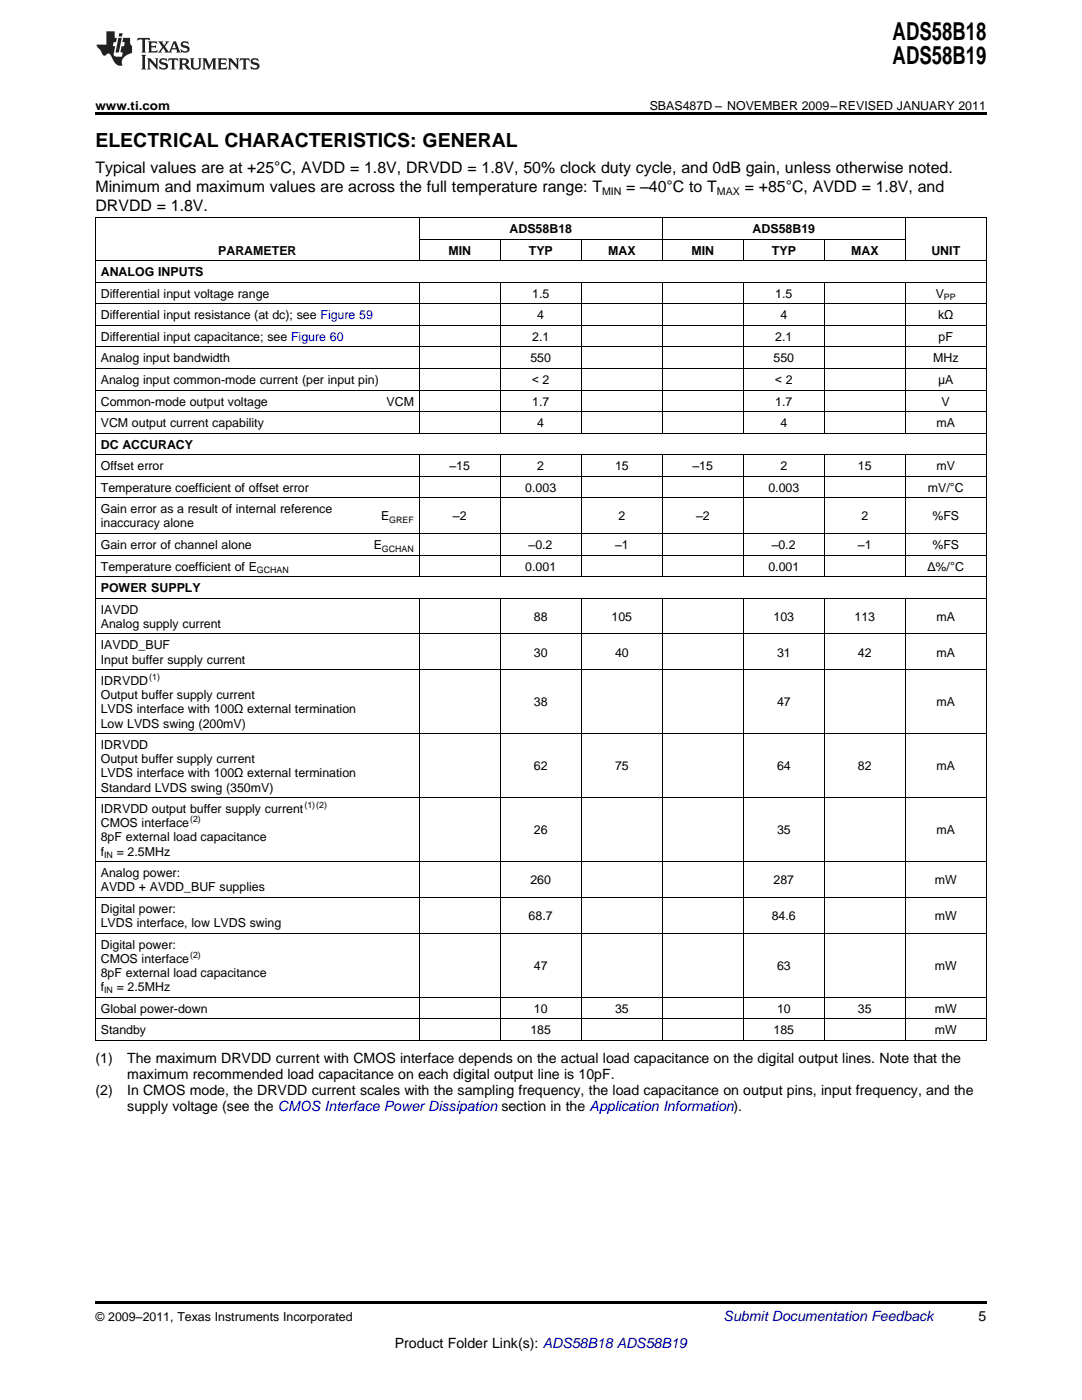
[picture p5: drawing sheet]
<svg xmlns="http://www.w3.org/2000/svg" width="216mm" height="279mm" viewBox="0 0 216 279" stroke-linecap="round" stroke-linejoin="round" font-family="sans-serif">
<defs><g id="words">
<g font-size="4.9">
<text x="178.1" y="7.9">ADS58B18</text>
<text x="178.1" y="12.8">ADS58B19</text>
</g>
<text font-size="3.9" x="19" y="29.3">ELECTRICAL CHARACTERISTICS: GENERAL</text>
<g font-size="3.2">
<text x="19" y="34.4">Typical values are at +25°C, AVDD = 1.8V, DRVDD = 1.8V, 50% clock duty cycle, and 0dB gain, unless otherwise noted.</text>
<text x="19" y="38.3">Minimum and maximum values are across the full temperature range: T</text>
<text x="124.9" y="38.3">= –40°C to T</text>
<text x="148.6" y="38.3">= +85°C, AVDD = 1.8V, and</text>
<text x="19" y="42.2">DRVDD = 1.8V.</text>
</g>
<g font-size="2.8">
<text x="19" y="212.2">(1)</text>
<text x="25.4" y="212.2">The maximum DRVDD current with CMOS interface depends on the actual load capacitance on the digital output lines. Note that the</text>
<text x="25.4" y="215.4">maximum recommended load capacitance on each digital output line is 10pF.</text>
<text x="19" y="218.6">(2)</text>
<text x="25.4" y="218.6">In CMOS mode, the DRVDD current scales with the sampling frequency, the load capacitance on output pins, input frequency, and the</text>
<text x="25.4" y="221.8">supply voltage (see the CMOS Interface Power Dissipation section in the Application Information).</text>
<text x="195.3" y="263.6">5</text>
<text x="78.8" y="269">Product Folder Link(s): ADS58B18 ADS58B19</text>
</g>
<text font-size="2.8" fill="#0000c8" x="144.4" y="263.6">Submit Documentation Feedback</text>
<g font-size="2.5">
<text x="19" y="21.9">www.ti.com</text>
<text x="129.6" y="21.9">SBAS487D – NOVEMBER 2009–REVISED JANUARY 2011</text>
<text x="101.7" y="46.5">ADS58B18</text>
<text x="150.2" y="46.5">ADS58B19</text>
<text x="43.5" y="50.8">PARAMETER</text>
<text x="89.5" y="50.8">MIN</text>
<text x="105.5" y="50.8">TYP</text>
<text x="121.4" y="50.8">MAX</text>
<text x="138" y="50.8">MIN</text>
<text x="154" y="50.8">TYP</text>
<text x="169.8" y="50.8">MAX</text>
<text x="185.8" y="50.8">UNIT</text>
<text x="20.1" y="55.1">ANALOG INPUTS</text>
<text x="20.1" y="59.4">Differential input voltage range</text>
<text x="106.2" y="59.4">1.5</text>
<text x="154.7" y="59.4">1.5</text>
<text x="186.7" y="59.4">V</text>
<text x="20.1" y="63.7">Differential input resistance (at dc); see Figure 59</text>
<text x="107.2" y="63.7">4</text>
<text x="155.7" y="63.7">4</text>
<text x="187.2" y="63.7">kΩ</text>
<text x="20.1" y="68">Differential input capacitance; see Figure 60</text>
<text x="106.2" y="68">2.1</text>
<text x="154.7" y="68">2.1</text>
<text x="187.3" y="68">pF</text>
<text x="20.1" y="72.3">Analog input bandwidth</text>
<text x="20.1" y="76.6">Analog input common-mode current (per input pin)</text>
<text x="105.8" y="72.3">550</text>
<text x="106.1" y="76.6">&lt; 2</text>
<text x="154.3" y="72.3">550</text>
<text x="154.6" y="76.6">&lt; 2</text>
<text x="186.2" y="72.3">MHz</text>
<text x="187.2" y="76.6">µA</text>
<text x="20.1" y="80.9">Common-mode output voltage</text>
<text x="77.1" y="80.9">VCM</text>
<text x="106.2" y="80.9">1.7</text>
<text x="154.7" y="80.9">1.7</text>
<text x="187.9" y="80.9">V</text>
<text x="20.1" y="85.2">VCM output current capability</text>
<text x="20.1" y="89.5">DC ACCURACY</text>
<text x="107.2" y="85.2">4</text>
<text x="155.7" y="85.2">4</text>
<text x="186.9" y="85.2">mA</text>
<text x="20.1" y="93.8">Offset error</text>
<text x="89.7" y="93.8">–15</text>
<text x="107.2" y="93.8">2</text>
<text x="122.7" y="93.8">15</text>
<text x="138.2" y="93.8">–15</text>
<text x="155.7" y="93.8">2</text>
<text x="171.2" y="93.8">15</text>
<text x="186.9" y="93.8">mV</text>
<text x="20.1" y="98.1">Temperature coefficient of offset error</text>
<text x="104.8" y="98.1">0.003</text>
<text x="153.3" y="98.1">0.003</text>
<text x="185.1" y="98.1">mV/°C</text>
<text x="20.1" y="102.4">Gain error as a result of internal reference</text>
<text x="20.1" y="105.3">inaccuracy alone</text>
<text x="76.1" y="103.9">E</text>
<text x="90.4" y="103.9">–2</text>
<text x="123.4" y="103.9">2</text>
<text x="138.9" y="103.9">–2</text>
<text x="171.9" y="103.9">2</text>
<text x="186.1" y="103.9">%FS</text>
<text x="20.1" y="109.6">Gain error of channel alone</text>
<text x="20.1" y="113.9">Temperature coefficient of E</text>
<text x="74.6" y="109.6">E</text>
<text x="104.8" y="113.9">0.001</text>
<text x="105.5" y="109.6">–0.2</text>
<text x="122.7" y="109.6">–1</text>
<text x="153.3" y="113.9">0.001</text>
<text x="154" y="109.6">–0.2</text>
<text x="171.2" y="109.6">–1</text>
<text x="185.1" y="113.9">Δ%/°C</text>
<text x="186.1" y="109.6">%FS</text>
<text x="20.1" y="118.2">POWER SUPPLY</text>
<text x="20.1" y="122.5">IAVDD</text>
<text x="20.1" y="125.3">Analog supply current</text>
<text x="106.5" y="123.9">88</text>
<text x="122" y="123.9">105</text>
<text x="154.3" y="123.9">103</text>
<text x="170.5" y="123.9">113</text>
<text x="186.9" y="123.9">mA</text>
<text x="20.1" y="129.6">IAVDD_BUF</text>
<text x="106.5" y="131">30</text>
<text x="122.7" y="131">40</text>
<text x="155" y="131">31</text>
<text x="171.2" y="131">42</text>
<text x="186.9" y="131">mA</text>
<text x="20.1" y="132.4">Input buffer supply current</text>
<text x="20.1" y="136.7">IDRVDD</text>
<text x="20.1" y="139.6">Output buffer supply current</text>
<text x="20.1" y="142.4">LVDS interface with 100Ω external termination</text>
<text x="106.5" y="141">38</text>
<text x="155" y="141">47</text>
<text x="186.9" y="141">mA</text>
<text x="20.1" y="145.2">Low LVDS swing (200mV)</text>
<text x="20.1" y="149.5">IDRVDD</text>
<text x="20.1" y="152.3">Output buffer supply current</text>
<text x="20.1" y="155.2">LVDS interface with 100Ω external termination</text>
<text x="106.5" y="153.7">62</text>
<text x="122.7" y="153.7">75</text>
<text x="155" y="153.7">64</text>
<text x="171.2" y="153.7">82</text>
<text x="186.9" y="153.7">mA</text>
<text x="20.1" y="158">Standard LVDS swing (350mV)</text>
<text x="20.1" y="162.3">IDRVDD output buffer supply current</text>
<text x="20.1" y="165.1">CMOS interface</text>
<text x="20.1" y="167.9">8pF external load capacitance</text>
<text x="106.5" y="166.5">26</text>
<text x="155" y="166.5">35</text>
<text x="186.9" y="166.5">mA</text>
<text x="20.1" y="170.7">f</text>
<text x="23.3" y="170.7">= 2.5MHz</text>
<text x="20.1" y="175">Analog power:</text>
<text x="20.1" y="177.9">AVDD + AVDD_BUF supplies</text>
<text x="105.8" y="176.5">260</text>
<text x="154.3" y="176.5">287</text>
<text x="186.5" y="176.5">mW</text>
<text x="20.1" y="182.2">Digital power:</text>
<text x="20.1" y="185">LVDS interface, low LVDS swing</text>
<text x="105.5" y="183.6">68.7</text>
<text x="154" y="183.6">84.6</text>
<text x="186.5" y="183.6">mW</text>
<text x="20.1" y="189.3">Digital power:</text>
<text x="20.1" y="192.1">CMOS interface</text>
<text x="20.1" y="194.9">8pF external load capacitance</text>
<text x="20.1" y="197.8">f</text>
<text x="23.3" y="197.8">= 2.5MHz</text>
<text x="106.5" y="193.5">47</text>
<text x="155" y="193.5">63</text>
<text x="186.5" y="193.5">mW</text>
<text x="20.1" y="202.1">Global power-down</text>
<text x="106.5" y="202.1">10</text>
<text x="122.7" y="202.1">35</text>
<text x="155" y="202.1">10</text>
<text x="171.2" y="202.1">35</text>
<text x="186.5" y="202.1">mW</text>
<text x="20.1" y="206.4">Standby</text>
<text x="105.8" y="206.4">185</text>
<text x="154.3" y="206.4">185</text>
<text x="186.5" y="206.4">mW</text>
<text x="19" y="263.6">© 2009–2011, Texas Instruments Incorporated</text>
</g>
<g font-size="2.1">
<text x="120.1" y="38.9">MIN</text>
<text x="143.1" y="38.9">MAX</text>
</g>
<g font-size="1.8">
<text x="188.3" y="59.9">PP</text>
<text x="77.7" y="104.4">GREF</text>
<text x="76.2" y="110.1">GCHAN</text>
<text x="51.3" y="114.4">GCHAN</text>
<text x="29.8" y="135.7">(1)</text>
<text x="60.7" y="161.3">(1)(2)</text>
<text x="37.9" y="164.1">(2)</text>
<text x="20.8" y="171.2">IN</text>
<text x="37.9" y="191.1">(2)</text>
<text x="20.8" y="198.3">IN</text>
</g>
</g></defs>
<g fill="#231f20">
<path d="M27.5 7.6l-.1 .5 .4-.2h.6v.1v2.1l-.2 .4h1l-.3-.4v-2.1l.1-.1h.5l.5 .2-.2-.5zM29.5 8.3l.2 .3v1.5l-.2 .4h1.8l.2-.6a1.04 1.04 0 0 1-1.3 .2v-.7h.6l.3 .2v-.6l-.3 .2h-.6v-.6l.8-.1 .4 .3-.2-.5zM31.5 8.3l.9 1.1-.9 1.1h.8l-.2-.2 .5-.7 .4 .7-.2 .2h1.5l-.1-.2 .1-.4h.9l.1 .4-.2 .2h1l-.3-.3-.7-1.9h-.5l-.9 2-.8-1 .9-1h-.8l.1 .3-.3 .5-.4-.6 .2-.2zM34.7 8.6l.4 1h-.7zM36.3 8.4a.63 .63 0 0 0-.2 .7 .63 .63 0 0 0 .6 .4l.6 .2 .1 .2a.75 .75 0 0 1-.7 .4 .75 .75 0 0 1-.6-.5l.1 .7 .1-.1a1.11 1.11 0 0 0 1.5-.6 1.13 1.13 0 0 0-1.2-.8l-.1-.4a1.04 1.04 0 0 1 1.2 .2l-.2-.5-.1 .1-.5-.2zM28.2 10.9l.2 .4v2.2l-.2 .4h1l-.3-.4v-2.2l.3-.4zM29.3 11.6l.3 .4v1.5l-.3 .4h.8l-.2-.4v-1.3l1.5 1.7v-1.9l.2-.4h-.7l.2 .4v.9l-1.1-1.3zM32 11.8a.62 .62 0 0 0-.2 .7 .62 .62 0 0 0 .6 .4l.6 .1 .1 .3a.76 .76 0 0 1-.7 .3 .76 .76 0 0 1-.6-.4l.1 .7 .1-.1a1.11 1.11 0 0 0 1.5-.6 1.13 1.13 0 0 0-1.2-.8l-.1-.4a1.04 1.04 0 0 1 1.2 .2l-.2-.6-.1 .1-.5-.1zM33.7 11.6l-.2 .6a.61 .61 0 0 1 .8-.3v1.6l-.2 .4h.9l-.2-.4v-1.6a.63 .63 0 0 1 .8 .3l-.2-.6zM35.6 11.6l.3 .4v1.5l-.3 .4h1l-.2-.2v-.8l.5 .2a.76 .76 0 0 0 1.2 .7l-1-1a.58 .58 0 0 0 .6-.5 .58 .58 0 0 0-.5-.6zM36.4 11.9h.1a.45 .45 0 0 1 .5 .1 .45 .45 0 0 1 .1 .5l-.7 .2zM37.9 11.6l.2 .2a2.17 2.17 0 0 0 .3 1.9 .99 .99 0 0 0 1.6-.6v-1.1l.2-.4h-.7l.2 .2a1.92 1.92 0 0 1-.2 1.8 .6 .6 0 0 1-.9-.5v-1.1l.2-.4zM40.4 11.6l.2 .4v1.5l-.2 .4h.7l-.2-.4v-1.4l.8 1.8 .8-1.8v1.4l-.2 .4h.9l-.2-.4v-1.5l.2-.4h-.8l-.6 1.5-.6-1.5zM43.4 11.6l.2 .4v1.5l-.2 .4h1.8l.2-.6a1.04 1.04 0 0 1-1.3 .1v-.6h.5l.4 .2v-.6l-.4 .2h-.5v-.7h.8l.3 .3-.1-.6zM45.5 11.6l.2 .4v1.5l-.2 .4h.7l-.2-.4v-1.3l1.5 1.7v-1.9l.2-.4h-.7l.2 .4v.9l-1.1-1.3zM47.9 11.6l-.1 .6a.61 .61 0 0 1 .8-.3v1.6l-.3 .4h1l-.3-.4 .1-1.6a.63 .63 0 0 1 .7 .3l-.1-.6zM50.2 11.8a.62 .62 0 0 0-.2 .7 .62 .62 0 0 0 .6 .4l.6 .1 .2 .3a.76 .76 0 0 1-.8 .3 .76 .76 0 0 1-.6-.4l.1 .7 .2-.1a1.11 1.11 0 0 0 1.5-.6 1.13 1.13 0 0 0-1.3-.8l-.1-.4a1.04 1.04 0 0 1 1.2 .2l-.1-.6-.2 .1-.5-.1z"/>
<path d="M21.2 6.3v2.6h-1.9l.1 .4 .7 .9a.91 .91 0 0 0 1 .8 .56 .56 0 0 1 .5-.3 .56 .56 0 0 1 .5 .3l.4 .8a1.53 1.53 0 0 0 1.9 1.2 1.54 1.54 0 0 1 1-2.1l.9-.3v-1.4a1.52 1.52 0 0 1-.3-1.6h-1.4l-.2 .8h.5l-.2 .8h-.4l-.2 1v.2l.4 .1-.2 .8a1.93 1.93 0 0 1-1.6-.3l.3-1.8h-.5l.2-.8h.4l.2-.8h-.4v-1.3zM23.6 7.6l-.6 2.9h.7l.6-2.9zM23.8 6.6l-.1 .7h.6l.2-.7z"/>
</g>
<path d="M19 22.5h177.8v.5h-177.8zM19 259.7h177.8v.5h-177.8z" fill="#000"/>
<g fill="none" stroke="#000" stroke-width=".2">
<path d="M19 56.3h177.8M19 52h177.8M19 43.4h177.8M19.1 43.5v164.1M83.6 43.5v8.6M83.6 56.4v30.1M83.7 47.7h97M99.8 47.8v4.3M99.8 56.4v30.1M116 47.8v4.3M116 56.4v30.1M132.1 43.5v8.6"/>
<path d="M132.1 56.4v30.1M148.3 47.8v4.3M148.3 56.4v30.1M164.4 47.8v4.3M164.4 56.4v30.1M180.6 43.5v8.6M180.6 56.4v30.1M196.8 43.5v164.1M19 77.8h177.8M19 73.5h177.8M19 69.2h177.8M19 64.9h177.8"/>
<path d="M19 60.6h177.8M19 99.4h177.8M19 95.1h177.8M19 90.8h177.8M19 86.4h177.8M19 82.1h177.8M83.6 90.8v24.3M99.8 90.8v24.3M116 90.8v24.3M132.1 90.8v24.3M148.3 90.8v24.3M164.4 90.8v24.3"/>
<path d="M180.6 90.8v24.3M19 119.4h177.8M19 115.1h177.8M19 110.8h177.8M19 106.5h177.8M83.6 119.5v88.1M99.8 119.5v88.1M116 119.5v88.1M132.1 119.5v88.1M148.3 119.5v88.1M164.4 119.5v88.1M180.6 119.5v88.1"/>
<path d="M19 133.6h177.8M19 126.5h177.8M19 159.2h177.8M19 146.4h177.8M19 179.1h177.8M19 172h177.8M19 199h177.8M19 186.2h177.8M19 207.6h177.8M19 203.3h177.8"/>
</g>
<use href="#words"/>
</svg>
